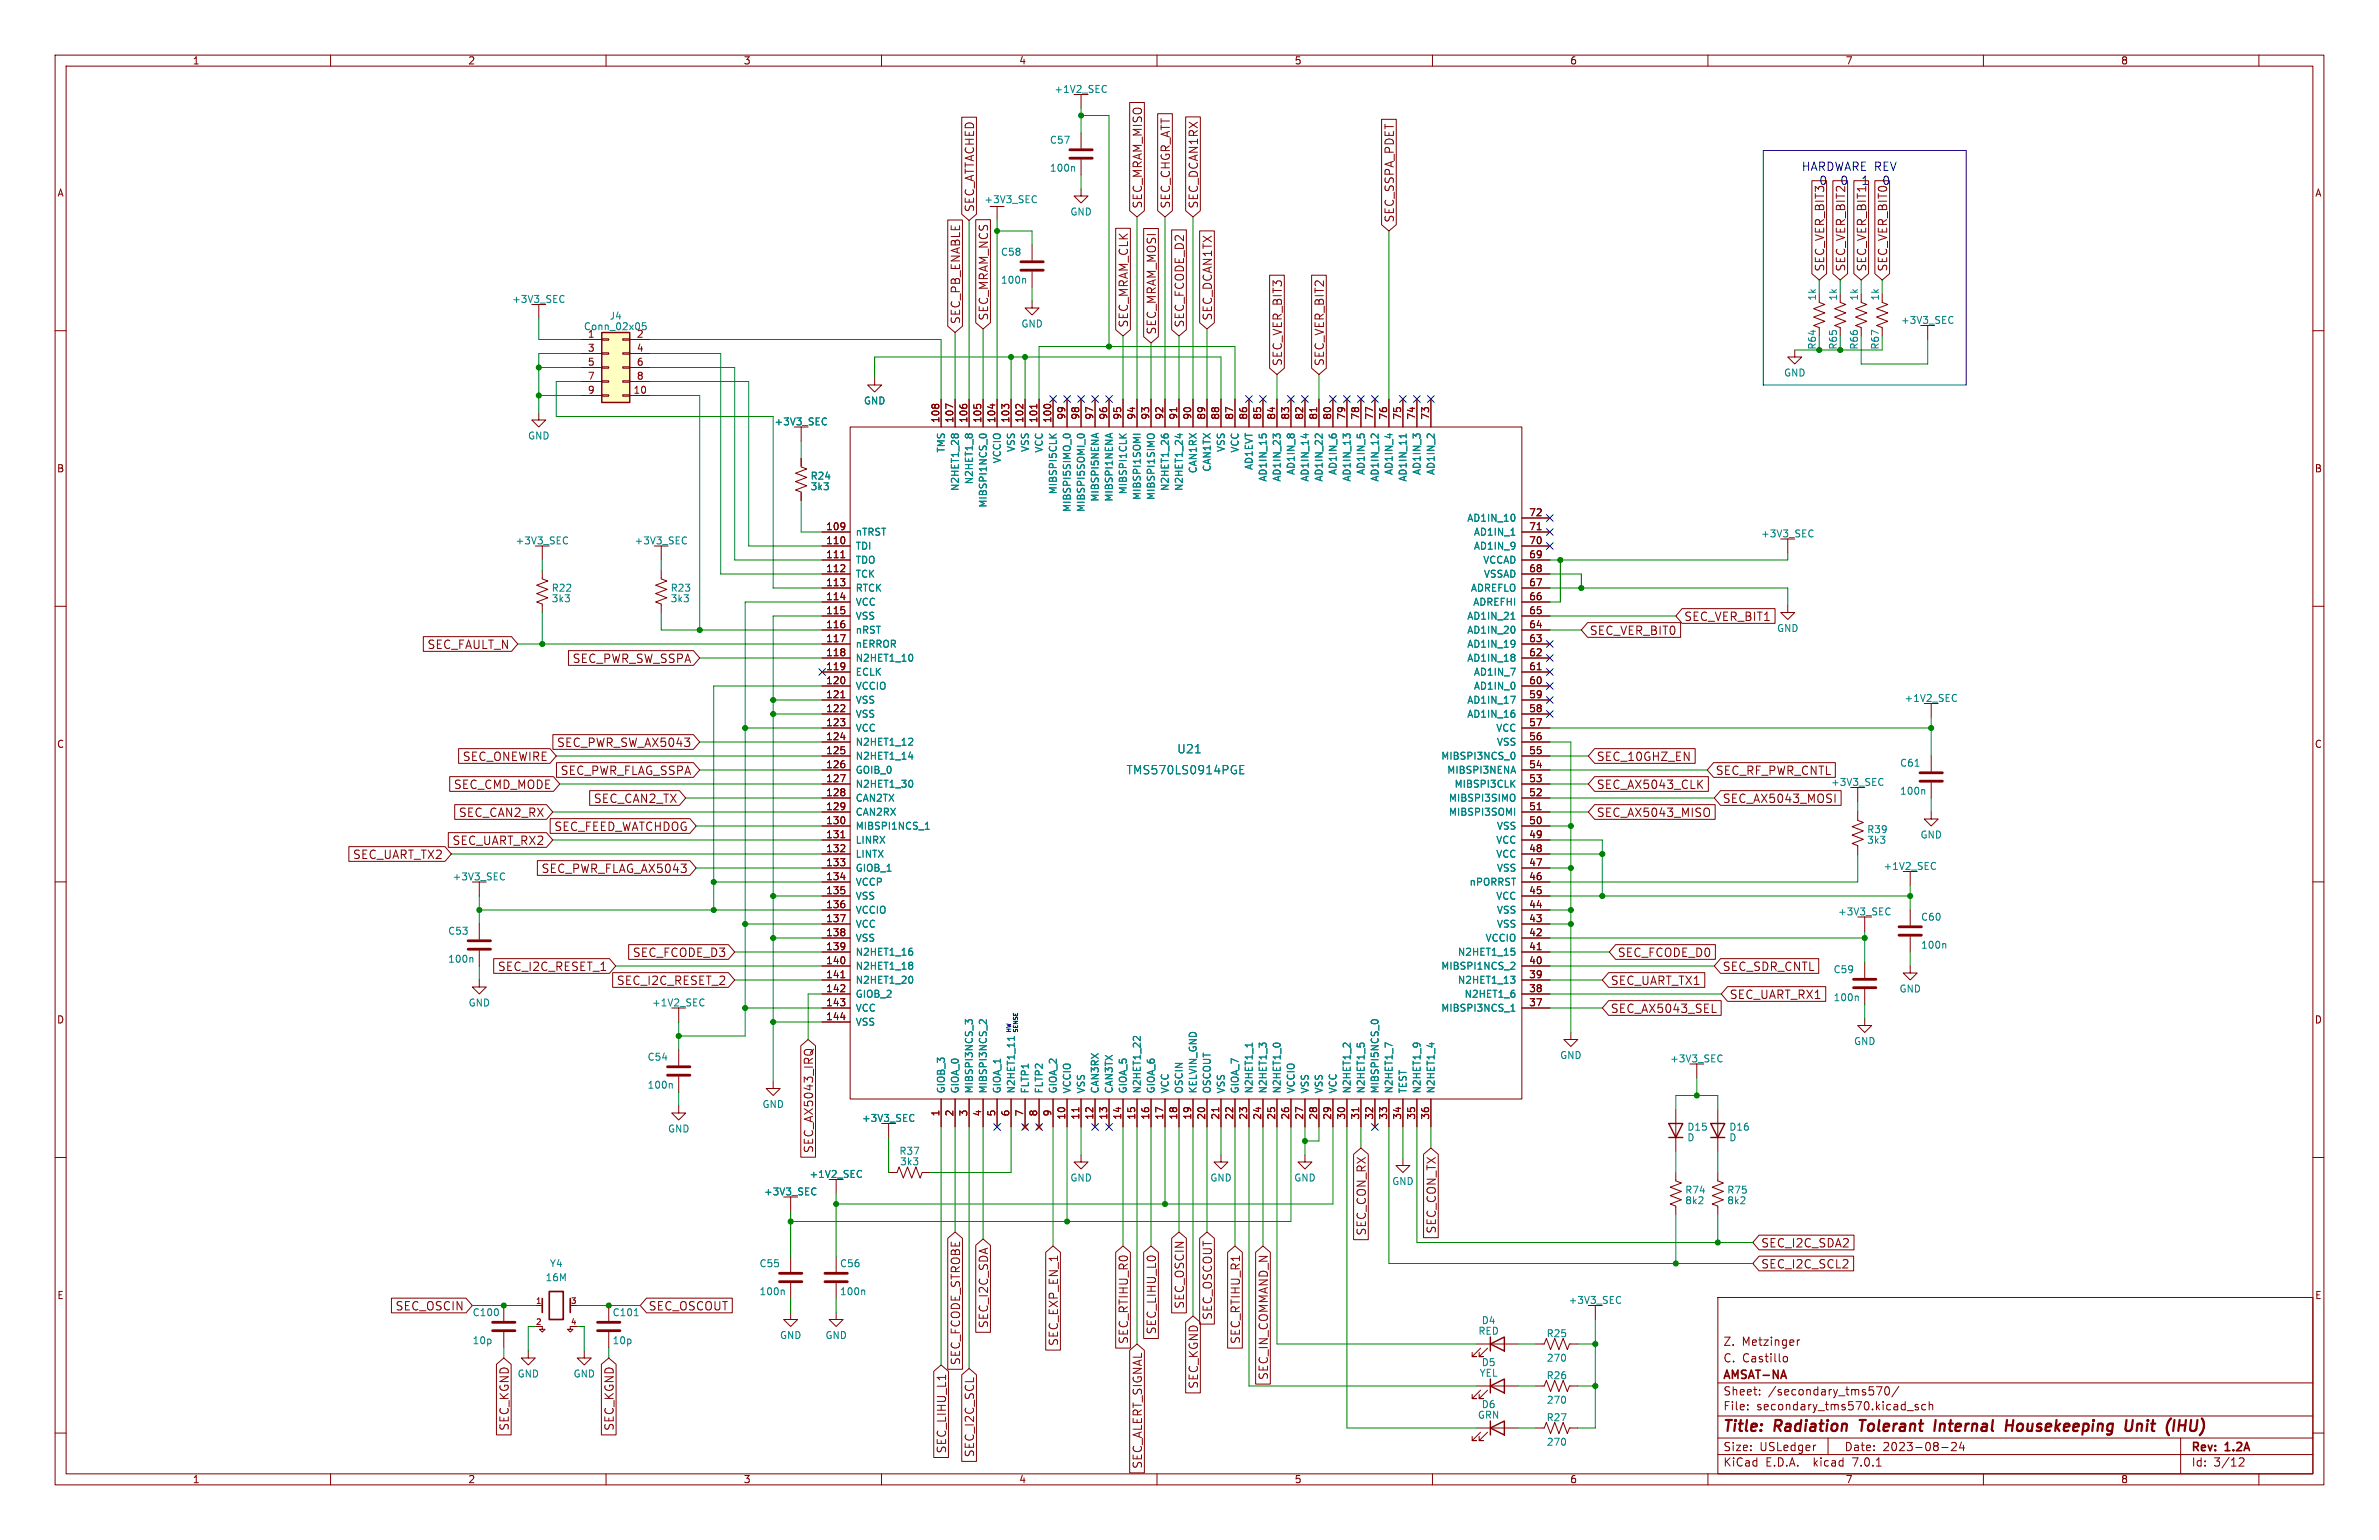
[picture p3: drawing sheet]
<svg xmlns="http://www.w3.org/2000/svg" width="432mm" height="279mm" viewBox="0 0 432 279" stroke-linecap="round" stroke-linejoin="round" font-family="sans-serif">
<defs><g id="words">
<g font-size="2.8" fill="#840000">
<text x="312.8" y="260.2">Title:</text>
<text x="322.2" y="260.2">Radiation</text>
<text x="338.3" y="260.2">Tolerant</text>
<text x="352.4" y="260.2">Internal</text>
<text x="366" y="260.2">Housekeeping</text>
<text x="388.3" y="260.2">Unit</text>
<text x="396.3" y="260.2">(IHU)</text>
</g>
<g font-size="2.1" fill="#0000c2">
<text x="327" y="31.1">HARDWARE REV</text>
<text x="330.2" y="33.7">0</text>
<text x="334" y="33.7">0</text>
<text x="337.8" y="33.7">1</text>
<text x="341.6" y="33.7">0</text>
</g>
<g font-size="2.1" fill="#840000">
<text x="177" y="38.5" transform="rotate(-90 177 38.5)">SEC_ATTACHED</text>
<text x="207.4" y="37.8" transform="rotate(-90 207.4 37.8)">SEC_MRAM_MISO</text>
<text x="212.5" y="37.8" transform="rotate(-90 212.5 37.8)">SEC_CHGR_ATT</text>
<text x="217.6" y="37.8" transform="rotate(-90 217.6 37.8)">SEC_DCAN1RX</text>
<text x="253.2" y="40.4" transform="rotate(-90 253.2 40.4)">SEC_SSPA_PDET</text>
<text x="331.3" y="49.3" transform="rotate(-90 331.3 49.3)">SEC_VER_BIT3</text>
<text x="335.1" y="49.3" transform="rotate(-90 335.1 49.3)">SEC_VER_BIT2</text>
<text x="338.9" y="49.3" transform="rotate(-90 338.9 49.3)">SEC_VER_BIT1</text>
<text x="342.7" y="49.3" transform="rotate(-90 342.7 49.3)">SEC_VER_BIT0</text>
<text x="174.4" y="58.8" transform="rotate(-90 174.4 58.8)">SEC_PB_ENABLE</text>
<text x="179.5" y="58.2" transform="rotate(-90 179.5 58.2)">SEC_MRAM_NCS</text>
<text x="204.9" y="59.4" transform="rotate(-90 204.9 59.4)">SEC_MRAM_CLK</text>
<text x="215.1" y="59.4" transform="rotate(-90 215.1 59.4)">SEC_FCODE_D2</text>
<text x="220.1" y="58.2" transform="rotate(-90 220.1 58.2)">SEC_DCAN1TX</text>
<text x="210" y="60.7" transform="rotate(-90 210 60.7)">SEC_MRAM_MOSI</text>
<text x="232.8" y="66.4" transform="rotate(-90 232.8 66.4)">SEC_VER_BIT3</text>
<text x="240.5" y="66.4" transform="rotate(-90 240.5 66.4)">SEC_VER_BIT2</text>
<text x="305.7" y="112.8">SEC_VER_BIT1</text>
<text x="77.5" y="117.9">SEC_FAULT_N</text>
<text x="288.5" y="115.4">SEC_VER_BIT0</text>
<text x="103.8" y="120.4">SEC_PWR_SW_SSPA</text>
<text x="101" y="135.7">SEC_PWR_SW_AX5043</text>
<text x="82.3" y="143.3">SEC_CMD_MODE</text>
<text x="83.9" y="138.2">SEC_ONEWIRE</text>
<text x="101.7" y="140.8">SEC_PWR_FLAG_SSPA</text>
<text x="289.8" y="143.3">SEC_AX5043_CLK</text>
<text x="289.8" y="138.2">SEC_10GHZ_EN</text>
<text x="311.4" y="140.8">SEC_RF_PWR_CNTL</text>
<text x="83.2" y="148.4">SEC_CAN2_RX</text>
<text x="107.7" y="145.8">SEC_CAN2_TX</text>
<text x="289.8" y="148.4">SEC_AX5043_MISO</text>
<text x="312.7" y="145.8">SEC_AX5043_MOSI</text>
<text x="82" y="153.5">SEC_UART_RX2</text>
<text x="100.5" y="150.9">SEC_FEED_WATCHDOG</text>
<text x="64" y="156">SEC_UART_TX2</text>
<text x="98.2" y="158.5">SEC_PWR_FLAG_AX5043</text>
<text x="114.8" y="173.8">SEC_FCODE_D3</text>
<text x="293.6" y="173.8">SEC_FCODE_D0</text>
<text x="90.3" y="176.3">SEC_I2C_RESET_1</text>
<text x="111.9" y="178.9">SEC_I2C_RESET_2</text>
<text x="292.4" y="178.9">SEC_UART_TX1</text>
<text x="312.7" y="176.3">SEC_SDR_CNTL</text>
<text x="292.4" y="183.9">SEC_AX5043_SEL</text>
<text x="313.9" y="181.4">SEC_UART_RX1</text>
<text x="147.7" y="209.3" transform="rotate(-90 147.7 209.3)">SEC_AX5043_IRQ</text>
<text x="248.1" y="224.2" transform="rotate(-90 248.1 224.2)">SEC_CON_RX</text>
<text x="260.8" y="223.9" transform="rotate(-90 260.8 223.9)">SEC_CON_TX</text>
<text x="319.7" y="226.5">SEC_I2C_SDA2</text>
<text x="319.7" y="230.3">SEC_I2C_SCL2</text>
<text x="71.7" y="237.9">SEC_OSCIN</text>
<text x="117.7" y="237.9">SEC_OSCOUT</text>
<text x="215.1" y="237.5" transform="rotate(-90 215.1 237.5)">SEC_OSCIN</text>
<text x="220.1" y="239.6" transform="rotate(-90 220.1 239.6)">SEC_OSCOUT</text>
<text x="179.5" y="241" transform="rotate(-90 179.5 241)">SEC_I2C_SDA</text>
<text x="192.2" y="244.3" transform="rotate(-90 192.2 244.3)">SEC_EXP_EN_1</text>
<text x="204.9" y="243.9" transform="rotate(-90 204.9 243.9)">SEC_RTIHU_R0</text>
<text x="210" y="242.2" transform="rotate(-90 210 242.2)">SEC_LIHU_L0</text>
<text x="225.2" y="243.9" transform="rotate(-90 225.2 243.9)">SEC_RTIHU_R1</text>
<text x="312.8" y="244.3">Z.</text>
<text x="316.2" y="244.3">Metzinger</text>
<text x="174.4" y="247.8" transform="rotate(-90 174.4 247.8)">SEC_FCODE_STROBE</text>
<text x="230.3" y="250.4" transform="rotate(-90 230.3 250.4)">SEC_IN_COMMAND_N</text>
<text x="312.8" y="250.5">AMSAT-NA</text>
<text x="312.8" y="247.3">C. Castillo</text>
<text x="217.6" y="252" transform="rotate(-90 217.6 252)">SEC_KGND</text>
<text x="312.8" y="256">File:</text>
<text x="312.8" y="253.3">Sheet:</text>
<text x="318.8" y="256">secondary_tms570.kicad_sch</text>
<text x="321" y="253.3">/secondary_tms570/</text>
<text x="92.5" y="259.7" transform="rotate(-90 92.5 259.7)">SEC_KGND</text>
<text x="111.6" y="259.7" transform="rotate(-90 111.6 259.7)">SEC_KGND</text>
<text x="171.9" y="263.8" transform="rotate(-90 171.9 263.8)">SEC_LIHU_L1</text>
<text x="312.8" y="263.4">Size:</text>
<text x="319.4" y="263.4">USLedger</text>
<text x="334.8" y="263.4">Date:</text>
<text x="341.7" y="263.4">2023-08-24</text>
<text x="397.8" y="263.6">Rev:</text>
<text x="404" y="263.6">1.2A</text>
<text x="177" y="264.5" transform="rotate(-90 177 264.5)">SEC_I2C_SCL</text>
<text x="207.4" y="266.6" transform="rotate(-90 207.4 266.6)">SEC_ALERT_SIGNAL</text>
<text x="312.8" y="266.2">KiCad</text>
<text x="320.5" y="266.2">E.D.A.</text>
<text x="329.2" y="266.2">kicad</text>
<text x="336.3" y="266.2">7.0.1</text>
<text x="397.8" y="266.2">Id:</text>
<text x="401.8" y="266.2">3/12</text>
</g>
<g font-size="2.1" fill="#008484">
<text x="213.6" y="136.8">U21</text>
<text x="204.4" y="140.7">TMS570LS0914PGE</text>
</g>
<g font-size="1.8" fill="#840000">
<text x="35" y="11.8">1</text>
<text x="85" y="11.8">2</text>
<text x="135" y="11.8">3</text>
<text x="185" y="11.8">4</text>
<text x="235" y="11.8">5</text>
<text x="285" y="11.8">6</text>
<text x="335" y="11.8">7</text>
<text x="385" y="11.8">8</text>
<text x="10.4" y="35.8">A</text>
<text x="420.2" y="35.8">A</text>
<text x="106.6" y="63.9">3</text>
<text x="115.5" y="63.9">4</text>
<text x="106.6" y="66.4">5</text>
<text x="106.6" y="69">7</text>
<text x="106.6" y="71.5">9</text>
<text x="114.9" y="71.5">10</text>
<text x="115.5" y="66.4">6</text>
<text x="115.5" y="69">8</text>
<text x="170.6" y="76.8" transform="rotate(-90 170.6 76.8)">108</text>
<text x="173.1" y="76.8" transform="rotate(-90 173.1 76.8)">107</text>
<text x="175.6" y="76.8" transform="rotate(-90 175.6 76.8)">106</text>
<text x="178.2" y="76.8" transform="rotate(-90 178.2 76.8)">105</text>
<text x="180.7" y="76.8" transform="rotate(-90 180.7 76.8)">104</text>
<text x="183.3" y="76.8" transform="rotate(-90 183.3 76.8)">103</text>
<text x="185.8" y="76.8" transform="rotate(-90 185.8 76.8)">102</text>
<text x="188.3" y="76.8" transform="rotate(-90 188.3 76.8)">101</text>
<text x="190.9" y="76.8" transform="rotate(-90 190.9 76.8)">100</text>
<text x="193.4" y="76.2" transform="rotate(-90 193.4 76.2)">99</text>
<text x="196" y="76.2" transform="rotate(-90 196 76.2)">98</text>
<text x="198.5" y="76.2" transform="rotate(-90 198.5 76.2)">97</text>
<text x="201" y="76.2" transform="rotate(-90 201 76.2)">96</text>
<text x="203.6" y="76.2" transform="rotate(-90 203.6 76.2)">95</text>
<text x="206.1" y="76.2" transform="rotate(-90 206.1 76.2)">94</text>
<text x="208.7" y="76.2" transform="rotate(-90 208.7 76.2)">93</text>
<text x="211.2" y="76.2" transform="rotate(-90 211.2 76.2)">92</text>
<text x="213.7" y="76.2" transform="rotate(-90 213.7 76.2)">91</text>
<text x="216.3" y="76.2" transform="rotate(-90 216.3 76.2)">90</text>
<text x="218.8" y="76.2" transform="rotate(-90 218.8 76.2)">89</text>
<text x="221.4" y="76.2" transform="rotate(-90 221.4 76.2)">88</text>
<text x="223.9" y="76.2" transform="rotate(-90 223.9 76.2)">87</text>
<text x="226.4" y="76.2" transform="rotate(-90 226.4 76.2)">86</text>
<text x="229" y="76.2" transform="rotate(-90 229 76.2)">85</text>
<text x="231.5" y="76.2" transform="rotate(-90 231.5 76.2)">84</text>
<text x="234.1" y="76.2" transform="rotate(-90 234.1 76.2)">83</text>
<text x="236.6" y="76.2" transform="rotate(-90 236.6 76.2)">82</text>
<text x="239.1" y="76.2" transform="rotate(-90 239.1 76.2)">81</text>
<text x="241.7" y="76.2" transform="rotate(-90 241.7 76.2)">80</text>
<text x="244.2" y="76.2" transform="rotate(-90 244.2 76.2)">79</text>
<text x="246.8" y="76.2" transform="rotate(-90 246.8 76.2)">78</text>
<text x="249.3" y="76.2" transform="rotate(-90 249.3 76.2)">77</text>
<text x="251.8" y="76.2" transform="rotate(-90 251.8 76.2)">76</text>
<text x="254.4" y="76.2" transform="rotate(-90 254.4 76.2)">75</text>
<text x="256.9" y="76.2" transform="rotate(-90 256.9 76.2)">74</text>
<text x="259.5" y="76.2" transform="rotate(-90 259.5 76.2)">73</text>
<text x="10.3" y="85.8">B</text>
<text x="420.1" y="85.8">B</text>
<text x="277.5" y="93.7">72</text>
<text x="149.9" y="96.3">109</text>
<text x="149.9" y="98.8">110</text>
<text x="149.9" y="101.3">111</text>
<text x="277.5" y="101.3">69</text>
<text x="277.5" y="98.8">70</text>
<text x="277.5" y="96.3">71</text>
<text x="149.9" y="103.9">112</text>
<text x="149.9" y="106.4">113</text>
<text x="277.5" y="106.4">67</text>
<text x="277.5" y="103.9">68</text>
<text x="149.9" y="109">114</text>
<text x="149.9" y="111.5">115</text>
<text x="277.5" y="111.5">65</text>
<text x="277.5" y="109">66</text>
<text x="149.9" y="114">116</text>
<text x="149.9" y="116.6">117</text>
<text x="149.9" y="119.1">118</text>
<text x="277.5" y="119.1">62</text>
<text x="277.5" y="116.6">63</text>
<text x="277.5" y="114">64</text>
<text x="149.9" y="121.7">119</text>
<text x="149.9" y="124.2">120</text>
<text x="277.5" y="124.2">60</text>
<text x="277.5" y="121.7">61</text>
<text x="149.9" y="126.7">121</text>
<text x="149.9" y="129.3">122</text>
<text x="149.9" y="131.8">123</text>
<text x="277.5" y="131.8">57</text>
<text x="277.5" y="129.3">58</text>
<text x="277.5" y="126.7">59</text>
<text x="10.3" y="135.8">C</text>
<text x="149.9" y="134.4">124</text>
<text x="149.9" y="136.9">125</text>
<text x="277.5" y="136.9">55</text>
<text x="277.5" y="134.4">56</text>
<text x="420.1" y="135.8">C</text>
<text x="149.9" y="139.4">126</text>
<text x="149.9" y="142">127</text>
<text x="277.5" y="142">53</text>
<text x="277.5" y="139.4">54</text>
<text x="149.9" y="144.5">128</text>
<text x="149.9" y="147.1">129</text>
<text x="149.9" y="149.6">130</text>
<text x="277.5" y="149.6">50</text>
<text x="277.5" y="147.1">51</text>
<text x="277.5" y="144.5">52</text>
<text x="149.9" y="152.1">131</text>
<text x="149.9" y="154.7">132</text>
<text x="277.5" y="154.7">48</text>
<text x="277.5" y="152.1">49</text>
<text x="149.9" y="157.2">133</text>
<text x="149.9" y="159.8">134</text>
<text x="277.5" y="159.8">46</text>
<text x="277.5" y="157.2">47</text>
<text x="149.9" y="162.3">135</text>
<text x="149.9" y="164.8">136</text>
<text x="149.9" y="167.4">137</text>
<text x="277.5" y="167.4">43</text>
<text x="277.5" y="164.8">44</text>
<text x="277.5" y="162.3">45</text>
<text x="149.9" y="169.9">138</text>
<text x="149.9" y="172.5">139</text>
<text x="277.5" y="172.5">41</text>
<text x="277.5" y="169.9">42</text>
<text x="149.9" y="175">140</text>
<text x="149.9" y="177.5">141</text>
<text x="277.5" y="177.5">39</text>
<text x="277.5" y="175">40</text>
<text x="10.3" y="185.8">D</text>
<text x="149.9" y="180.1">142</text>
<text x="149.9" y="182.6">143</text>
<text x="149.9" y="185.2">144</text>
<text x="277.5" y="182.6">37</text>
<text x="277.5" y="180.1">38</text>
<text x="420.1" y="185.8">D</text>
<text x="170.6" y="202.6" transform="rotate(-90 170.6 202.6)">1</text>
<text x="173.1" y="202.6" transform="rotate(-90 173.1 202.6)">2</text>
<text x="175.6" y="202.6" transform="rotate(-90 175.6 202.6)">3</text>
<text x="178.2" y="202.6" transform="rotate(-90 178.2 202.6)">4</text>
<text x="180.7" y="202.6" transform="rotate(-90 180.7 202.6)">5</text>
<text x="183.3" y="202.6" transform="rotate(-90 183.3 202.6)">6</text>
<text x="185.8" y="202.6" transform="rotate(-90 185.8 202.6)">7</text>
<text x="188.3" y="202.6" transform="rotate(-90 188.3 202.6)">8</text>
<text x="190.9" y="202.6" transform="rotate(-90 190.9 202.6)">9</text>
<text x="193.4" y="203.2" transform="rotate(-90 193.4 203.2)">10</text>
<text x="196" y="203.2" transform="rotate(-90 196 203.2)">11</text>
<text x="198.5" y="203.2" transform="rotate(-90 198.5 203.2)">12</text>
<text x="201" y="203.2" transform="rotate(-90 201 203.2)">13</text>
<text x="203.6" y="203.2" transform="rotate(-90 203.6 203.2)">14</text>
<text x="206.1" y="203.2" transform="rotate(-90 206.1 203.2)">15</text>
<text x="208.7" y="203.2" transform="rotate(-90 208.7 203.2)">16</text>
<text x="211.2" y="203.2" transform="rotate(-90 211.2 203.2)">17</text>
<text x="213.7" y="203.2" transform="rotate(-90 213.7 203.2)">18</text>
<text x="216.3" y="203.2" transform="rotate(-90 216.3 203.2)">19</text>
<text x="218.8" y="203.2" transform="rotate(-90 218.8 203.2)">20</text>
<text x="221.4" y="203.2" transform="rotate(-90 221.4 203.2)">21</text>
<text x="223.9" y="203.2" transform="rotate(-90 223.9 203.2)">22</text>
<text x="226.4" y="203.2" transform="rotate(-90 226.4 203.2)">23</text>
<text x="229" y="203.2" transform="rotate(-90 229 203.2)">24</text>
<text x="231.5" y="203.2" transform="rotate(-90 231.5 203.2)">25</text>
<text x="234.1" y="203.2" transform="rotate(-90 234.1 203.2)">26</text>
<text x="236.6" y="203.2" transform="rotate(-90 236.6 203.2)">27</text>
<text x="239.1" y="203.2" transform="rotate(-90 239.1 203.2)">28</text>
<text x="241.7" y="203.2" transform="rotate(-90 241.7 203.2)">29</text>
<text x="244.2" y="203.2" transform="rotate(-90 244.2 203.2)">30</text>
<text x="246.8" y="203.2" transform="rotate(-90 246.8 203.2)">31</text>
<text x="249.3" y="203.2" transform="rotate(-90 249.3 203.2)">32</text>
<text x="251.8" y="203.2" transform="rotate(-90 251.8 203.2)">33</text>
<text x="254.4" y="203.2" transform="rotate(-90 254.4 203.2)">34</text>
<text x="256.9" y="203.2" transform="rotate(-90 256.9 203.2)">35</text>
<text x="259.5" y="203.2" transform="rotate(-90 259.5 203.2)">36</text>
<text x="10.4" y="235.8">E</text>
<text x="420.2" y="235.8">E</text>
<text x="35" y="269.2">1</text>
<text x="85" y="269.2">2</text>
<text x="135" y="269.2">3</text>
<text x="185" y="269.2">4</text>
<text x="235" y="269.2">5</text>
<text x="285" y="269.2">6</text>
<text x="335" y="269.2">7</text>
<text x="385" y="269.2">8</text>
</g>
<g font-size="1.8" fill="#008484">
<text x="191.3" y="17">+1V2_SEC</text>
<text x="190.5" y="26.2">C57</text>
<text x="190.5" y="31.3">100n</text>
<text x="178.6" y="37">+3V3_SEC</text>
<text x="194.2" y="39.3">GND</text>
<text x="181.6" y="46.5">C58</text>
<text x="181.6" y="51.6">100n</text>
<text x="92.9" y="55.1">+3V3_SEC</text>
<text x="110.6" y="58.1">J4</text>
<text x="185.3" y="59.6">GND</text>
<text x="329.8" y="54.6" transform="rotate(-90 329.8 54.6)">1k</text>
<text x="333.6" y="54.6" transform="rotate(-90 333.6 54.6)">1k</text>
<text x="337.4" y="54.6" transform="rotate(-90 337.4 54.6)">1k</text>
<text x="341.2" y="54.6" transform="rotate(-90 341.2 54.6)">1k</text>
<text x="345" y="58.9">+3V3_SEC</text>
<text x="105.9" y="60.1">Conn_02x05</text>
<text x="106.6" y="61.3">1</text>
<text x="115.5" y="61.3">2</text>
<text x="337.4" y="63.5" transform="rotate(-90 337.4 63.5)">R66</text>
<text x="323.8" y="68.5">GND</text>
<text x="140.5" y="77.3">+3V3_SEC</text>
<text x="156.8" y="73.5">GND</text>
<text x="95.8" y="79.9">GND</text>
<text x="171.6" y="82.2" transform="rotate(-90 171.6 82.2)">TMS</text>
<text x="184.3" y="82.1" transform="rotate(-90 184.3 82.1)">VSS</text>
<text x="186.9" y="82.1" transform="rotate(-90 186.9 82.1)">VSS</text>
<text x="189.4" y="82.2" transform="rotate(-90 189.4 82.2)">VCC</text>
<text x="222.4" y="82.1" transform="rotate(-90 222.4 82.1)">VSS</text>
<text x="225" y="82.2" transform="rotate(-90 225 82.2)">VCC</text>
<text x="147.1" y="87.2">R24</text>
<text x="147.1" y="89.1">3k3</text>
<text x="174.2" y="89.2" transform="rotate(-90 174.2 89.2)">N2HET1_28</text>
<text x="176.7" y="88" transform="rotate(-90 176.7 88)">N2HET1_8</text>
<text x="181.8" y="84.2" transform="rotate(-90 181.8 84.2)">VCCIO</text>
<text x="192" y="89.8" transform="rotate(-90 192 89.8)">MIBSPI5CLK</text>
<text x="204.7" y="89.8" transform="rotate(-90 204.7 89.8)">MIBSPI1CLK</text>
<text x="212.3" y="89.2" transform="rotate(-90 212.3 89.2)">N2HET1_26</text>
<text x="214.8" y="89.2" transform="rotate(-90 214.8 89.2)">N2HET1_24</text>
<text x="217.4" y="86" transform="rotate(-90 217.4 86)">CAN1RX</text>
<text x="219.9" y="85.7" transform="rotate(-90 219.9 85.7)">CAN1TX</text>
<text x="227.5" y="85.4" transform="rotate(-90 227.5 85.4)">AD1EVT</text>
<text x="230.1" y="87.5" transform="rotate(-90 230.1 87.5)">AD1IN_15</text>
<text x="232.6" y="87.5" transform="rotate(-90 232.6 87.5)">AD1IN_23</text>
<text x="235.1" y="86.3" transform="rotate(-90 235.1 86.3)">AD1IN_8</text>
<text x="237.7" y="87.5" transform="rotate(-90 237.7 87.5)">AD1IN_14</text>
<text x="240.2" y="87.5" transform="rotate(-90 240.2 87.5)">AD1IN_22</text>
<text x="242.8" y="86.3" transform="rotate(-90 242.8 86.3)">AD1IN_6</text>
<text x="245.3" y="87.5" transform="rotate(-90 245.3 87.5)">AD1IN_13</text>
<text x="247.8" y="86.3" transform="rotate(-90 247.8 86.3)">AD1IN_5</text>
<text x="250.4" y="87.5" transform="rotate(-90 250.4 87.5)">AD1IN_12</text>
<text x="252.9" y="86.3" transform="rotate(-90 252.9 86.3)">AD1IN_4</text>
<text x="255.5" y="87.5" transform="rotate(-90 255.5 87.5)">AD1IN_11</text>
<text x="258" y="86.3" transform="rotate(-90 258 86.3)">AD1IN_3</text>
<text x="260.5" y="86.3" transform="rotate(-90 260.5 86.3)">AD1IN_2</text>
<text x="179.3" y="92.2" transform="rotate(-90 179.3 92.2)">MIBSPI1NCS_0</text>
<text x="194.5" y="93" transform="rotate(-90 194.5 93)">MIBSPI5SIMO_0</text>
<text x="197" y="93" transform="rotate(-90 197 93)">MIBSPI5SOMI_0</text>
<text x="199.6" y="91.1" transform="rotate(-90 199.6 91.1)">MIBSPI5NENA</text>
<text x="202.1" y="91.1" transform="rotate(-90 202.1 91.1)">MIBSPI1NENA</text>
<text x="207.2" y="90.8" transform="rotate(-90 207.2 90.8)">MIBSPI1SOMI</text>
<text x="209.7" y="90.8" transform="rotate(-90 209.7 90.8)">MIBSPI1SIMO</text>
<text x="266.2" y="94.8">AD1IN_10</text>
<text x="93.5" y="98.9">+3V3_SEC</text>
<text x="115.1" y="98.9">+3V3_SEC</text>
<text x="155.3" y="97.3">nTRST</text>
<text x="155.3" y="99.9">TDI</text>
<text x="267.4" y="99.9">AD1IN_9</text>
<text x="267.4" y="97.3">AD1IN_1</text>
<text x="319.6" y="97.7">+3V3_SEC</text>
<text x="100.1" y="107.5">R22</text>
<text x="121.7" y="107.5">R23</text>
<text x="155.3" y="102.4">TDO</text>
<text x="155.3" y="105">TCK</text>
<text x="155.3" y="107.5">RTCK</text>
<text x="266.9" y="107.5">ADREFLO</text>
<text x="269.1" y="102.4">VCCAD</text>
<text x="269.2" y="105">VSSAD</text>
<text x="100.1" y="109.4">3k3</text>
<text x="121.7" y="109.4">3k3</text>
<text x="155.3" y="110">VCC</text>
<text x="155.3" y="112.6">VSS</text>
<text x="266.2" y="112.6">AD1IN_21</text>
<text x="267.3" y="110">ADREFHI</text>
<text x="155.3" y="115.1">nRST</text>
<text x="155.3" y="117.7">nERROR</text>
<text x="266.2" y="117.7">AD1IN_19</text>
<text x="266.2" y="115.1">AD1IN_20</text>
<text x="322.5" y="114.8">GND</text>
<text x="155.3" y="120.2">N2HET1_10</text>
<text x="155.3" y="122.7">ECLK</text>
<text x="155.3" y="125.3">VCCIO</text>
<text x="266.2" y="120.2">AD1IN_18</text>
<text x="267.4" y="125.3">AD1IN_0</text>
<text x="267.4" y="122.7">AD1IN_7</text>
<text x="155.3" y="127.8">VSS</text>
<text x="155.3" y="130.4">VSS</text>
<text x="266.2" y="130.4">AD1IN_16</text>
<text x="266.2" y="127.8">AD1IN_17</text>
<text x="345.6" y="127.5">+1V2_SEC</text>
<text x="155.3" y="132.9">VCC</text>
<text x="155.3" y="135.4">N2HET1_12</text>
<text x="155.3" y="138">N2HET1_14</text>
<text x="261.5" y="138">MIBSPI3NCS_0</text>
<text x="271.5" y="132.9">VCC</text>
<text x="271.6" y="135.4">VSS</text>
<text x="155.3" y="140.5">GOIB_0</text>
<text x="155.3" y="143.1">N2HET1_30</text>
<text x="262.6" y="140.5">MIBSPI3NENA</text>
<text x="263.9" y="143.1">MIBSPI3CLK</text>
<text x="332.3" y="142.7">+3V3_SEC</text>
<text x="344.8" y="139.3">C61</text>
<text x="155.3" y="145.6">CAN2TX</text>
<text x="155.3" y="148.1">CAN2RX</text>
<text x="262.9" y="148.1">MIBSPI3SOMI</text>
<text x="262.9" y="145.6">MIBSPI3SIMO</text>
<text x="344.8" y="144.3">100n</text>
<text x="155.3" y="150.7">MIBSPI1NCS_1</text>
<text x="155.3" y="153.2">LINRX</text>
<text x="155.3" y="155.8">LINTX</text>
<text x="271.5" y="155.8">VCC</text>
<text x="271.5" y="153.2">VCC</text>
<text x="271.6" y="150.7">VSS</text>
<text x="338.8" y="151.3">R39</text>
<text x="338.8" y="153.2">3k3</text>
<text x="348.5" y="152.3">GND</text>
<text x="82.1" y="159.9">+3V3_SEC</text>
<text x="155.3" y="158.3">GIOB_1</text>
<text x="155.3" y="160.8">VCCP</text>
<text x="266.6" y="160.8">nPORRST</text>
<text x="271.6" y="158.3">VSS</text>
<text x="341.8" y="158">+1V2_SEC</text>
<text x="155.3" y="163.4">VSS</text>
<text x="155.3" y="165.9">VCCIO</text>
<text x="271.5" y="163.4">VCC</text>
<text x="271.6" y="165.9">VSS</text>
<text x="333.6" y="166.2">+3V3_SEC</text>
<text x="348.6" y="167.2">C60</text>
<text x="81.3" y="169.7">C53</text>
<text x="155.3" y="168.5">VCC</text>
<text x="155.3" y="171">VSS</text>
<text x="155.3" y="173.5">N2HET1_16</text>
<text x="264.5" y="173.5">N2HET1_15</text>
<text x="269.5" y="171">VCCIO</text>
<text x="271.6" y="168.5">VSS</text>
<text x="348.6" y="172.3">100n</text>
<text x="81.3" y="174.8">100n</text>
<text x="155.3" y="176.1">N2HET1_18</text>
<text x="155.3" y="178.6">N2HET1_20</text>
<text x="261.5" y="176.1">MIBSPI1NCS_2</text>
<text x="264.5" y="178.6">N2HET1_13</text>
<text x="332.7" y="176.7">C59</text>
<text x="85" y="182.8">GND</text>
<text x="118.3" y="182.7">+1V2_SEC</text>
<text x="155.3" y="181.2">GIOB_2</text>
<text x="155.3" y="183.7">VCC</text>
<text x="261.5" y="183.7">MIBSPI3NCS_1</text>
<text x="265.7" y="181.2">N2HET1_6</text>
<text x="332.7" y="181.8">100n</text>
<text x="344.7" y="180.2">GND</text>
<text x="155.3" y="186.2">VSS</text>
<text x="336.5" y="189.7">GND</text>
<text x="117.5" y="192.6">C54</text>
<text x="117.5" y="197.7">100n</text>
<text x="283.1" y="192.3">GND</text>
<text x="303.1" y="192.9">+3V3_SEC</text>
<text x="138.3" y="201.2">GND</text>
<text x="156.4" y="203.7">+3V3_SEC</text>
<text x="171.6" y="198.4" transform="rotate(-90 171.6 198.4)">GIOB_3</text>
<text x="174.2" y="198.4" transform="rotate(-90 174.2 198.4)">GIOA_0</text>
<text x="176.7" y="198.4" transform="rotate(-90 176.7 198.4)">MIBSPI3NCS_3</text>
<text x="179.3" y="198.4" transform="rotate(-90 179.3 198.4)">MIBSPI3NCS_2</text>
<text x="181.8" y="198.4" transform="rotate(-90 181.8 198.4)">GIOA_1</text>
<text x="184.3" y="198.4" transform="rotate(-90 184.3 198.4)">N2HET1_11</text>
<text x="186.9" y="198.4" transform="rotate(-90 186.9 198.4)">FLTP1</text>
<text x="189.4" y="198.4" transform="rotate(-90 189.4 198.4)">FLTP2</text>
<text x="192" y="198.4" transform="rotate(-90 192 198.4)">GIOA_2</text>
<text x="194.5" y="198.4" transform="rotate(-90 194.5 198.4)">VCCIO</text>
<text x="197" y="198.4" transform="rotate(-90 197 198.4)">VSS</text>
<text x="199.6" y="198.4" transform="rotate(-90 199.6 198.4)">CAN3RX</text>
<text x="202.1" y="198.4" transform="rotate(-90 202.1 198.4)">CAN3TX</text>
<text x="204.7" y="198.4" transform="rotate(-90 204.7 198.4)">GIOA_5</text>
<text x="207.2" y="198.4" transform="rotate(-90 207.2 198.4)">N2HET1_22</text>
<text x="209.7" y="198.4" transform="rotate(-90 209.7 198.4)">GIOA_6</text>
<text x="212.3" y="198.4" transform="rotate(-90 212.3 198.4)">VCC</text>
<text x="214.8" y="198.4" transform="rotate(-90 214.8 198.4)">OSCIN</text>
<text x="217.4" y="198.4" transform="rotate(-90 217.4 198.4)">KELVIN_GND</text>
<text x="219.9" y="198.4" transform="rotate(-90 219.9 198.4)">OSCOUT</text>
<text x="222.4" y="198.4" transform="rotate(-90 222.4 198.4)">VSS</text>
<text x="225" y="198.4" transform="rotate(-90 225 198.4)">GIOA_7</text>
<text x="227.5" y="198.4" transform="rotate(-90 227.5 198.4)">N2HET1_1</text>
<text x="230.1" y="198.4" transform="rotate(-90 230.1 198.4)">N2HET1_3</text>
<text x="232.6" y="198.4" transform="rotate(-90 232.6 198.4)">N2HET1_0</text>
<text x="235.1" y="198.4" transform="rotate(-90 235.1 198.4)">VCCIO</text>
<text x="237.7" y="198.4" transform="rotate(-90 237.7 198.4)">VSS</text>
<text x="240.2" y="198.4" transform="rotate(-90 240.2 198.4)">VSS</text>
<text x="242.8" y="198.4" transform="rotate(-90 242.8 198.4)">VCC</text>
<text x="245.3" y="198.4" transform="rotate(-90 245.3 198.4)">N2HET1_2</text>
<text x="247.8" y="198.4" transform="rotate(-90 247.8 198.4)">N2HET1_5</text>
<text x="250.4" y="198.4" transform="rotate(-90 250.4 198.4)">MIBSPI5NCS_0</text>
<text x="252.9" y="198.4" transform="rotate(-90 252.9 198.4)">N2HET1_7</text>
<text x="255.5" y="198.4" transform="rotate(-90 255.5 198.4)">TEST</text>
<text x="258" y="198.4" transform="rotate(-90 258 198.4)">N2HET1_9</text>
<text x="260.5" y="198.4" transform="rotate(-90 260.5 198.4)">N2HET1_4</text>
<text x="121.2" y="205.6">GND</text>
<text x="163.2" y="209.7">R37</text>
<text x="306.2" y="205.3">D15</text>
<text x="306.2" y="207.2">D</text>
<text x="313.8" y="205.3">D16</text>
<text x="313.8" y="207.2">D</text>
<text x="146.9" y="213.9">+1V2_SEC</text>
<text x="163.3" y="211.6">3k3</text>
<text x="194.2" y="214.5">GND</text>
<text x="219.6" y="214.5">GND</text>
<text x="234.9" y="214.5">GND</text>
<text x="252.6" y="215.1">GND</text>
<text x="138.6" y="217">+3V3_SEC</text>
<text x="305.8" y="216.7">R74</text>
<text x="305.8" y="218.6">8k2</text>
<text x="313.4" y="216.7">R75</text>
<text x="313.4" y="218.6">8k2</text>
<text x="99" y="232.6">16M</text>
<text x="99.8" y="230.1">Y4</text>
<text x="137.8" y="230.1">C55</text>
<text x="152.4" y="230.1">C56</text>
<text x="85.7" y="239">C100</text>
<text x="111.1" y="239">C101</text>
<text x="137.8" y="235.1">100n</text>
<text x="152.4" y="235.1">100n</text>
<text x="284.7" y="236.7">+3V3_SEC</text>
<text x="85.7" y="244">10p</text>
<text x="111.1" y="244">10p</text>
<text x="141.5" y="243.1">GND</text>
<text x="149.8" y="243.1">GND</text>
<text x="268.3" y="242.3">RED</text>
<text x="268.9" y="240.4">D4</text>
<text x="280.7" y="242.8">R25</text>
<text x="93.9" y="250.1">GND</text>
<text x="104" y="250.1">GND</text>
<text x="268.5" y="249.9">YEL</text>
<text x="268.9" y="248">D5</text>
<text x="280.7" y="250.4">R26</text>
<text x="280.7" y="247.2">270</text>
<text x="268.2" y="257.5">GRN</text>
<text x="268.9" y="255.6">D6</text>
<text x="280.7" y="254.8">270</text>
<text x="280.7" y="258">R27</text>
<text x="280.7" y="262.4">270</text>
</g>
<g font-size="1.8" fill="#008400">
<text x="329.8" y="63.5" transform="rotate(-90 329.8 63.5)">R64</text>
<text x="333.6" y="63.5" transform="rotate(-90 333.6 63.5)">R65</text>
<text x="341.2" y="63.5" transform="rotate(-90 341.2 63.5)">R67</text>
</g>
<g font-size="1.4" fill="#840000">
<text x="97.2" y="236.6">1</text>
<text x="103.6" y="236.6">3</text>
<text x="97.2" y="240.4">2</text>
<text x="103.6" y="240.4">4</text>
</g>
<g font-size="1.1" fill="#0000c2">
<text x="183.6" y="187.3" transform="rotate(-90 183.6 187.3)">HW</text>
<text x="184.8" y="187.3" transform="rotate(-90 184.8 187.3)">SENSE</text>
</g>
</g></defs>
<g fill="none" stroke="#840000" stroke-width=".18">
<path d="M10 10h411.8v259.4h-411.8zM12 12h407.8v255.4h-407.8zM60 10v2M110 10v2M160 10v2M196.2 17.1v2.6M205 18.6h2.7v19.6l-1.3 1.2-1.4-1.2zM210 10v2M260 10v2M310 10v2M360 10v2M410 10v2"/>
<path d="M172 39.9h2.7v19.3l-1.3 1.1-1.4-1.1zM174.6 21.3h2.6v17.6l-1.3 1.1-1.3-1.1zM177.1 39.9h2.7v18.6l-1.4 1.2-1.3-1.2zM181 37.5v2.5M196.2 34.3v1.3h1.3l-1.3 1.2-1.3-1.2h1.3M196.2 24.1v2.8M196.2 29v2.8M210.1 20.6h2.7v17.6l-1.3 1.2-1.4-1.2zM215.2 21.2h2.7v17l-1.4 1.2-1.3-1.2zM250.8 21.6h2.6v19.2l-1.3 1.1-1.3-1.1zM328.9 32.8h2.6v16.9l-1.3 1.1-1.3-1.1zM332.7 32.8h2.6v16.9l-1.3 1.1-1.3-1.1z"/>
<path d="M336.5 32.8h2.7v16.9l-1.4 1.1-1.3-1.1zM340.3 32.8h2.7v16.9l-1.4 1.1-1.3-1.1zM10 60h2M97.8 55.2v2.6M187.3 54.6v1.3h1.3l-1.3 1.3-1.2-1.3h1.2M187.3 44.5v2.7M187.3 49.3v2.8M202.5 41.4h2.7v18.4l-1.4 1.2-1.3-1.2zM207.6 41.5h2.6v19.6l-1.3 1.1-1.3-1.1zM212.7 41.7h2.6v18.1l-1.3 1.2-1.3-1.2zM217.7 41.9h2.7v16.6l-1.3 1.2-1.4-1.2zM230.4 49.9h2.7v16.9l-1.3 1.1-1.4-1.1z"/>
<path d="M238.1 49.9h2.6v16.9l-1.3 1.1-1.3-1.1zM330.2 54.9l1 .3-2 .8 2 .8-2 .7 2 .8-2 .8 1 .3v.3M334 54.9l1 .3-2 .8 2 .8-2 .7 2 .8-2 .8 1 .3v1.6M337.8 54.9l1 .3-2 .8 2 .8-2 .7 2 .8-2 .8 1 .3v1.6M341.6 54.9l1 .3-2 .8 2 .8-2 .7 2 .8-2 .8 1 .3v.3M349.9 59.1v2.5M419.8 60h2M97.8 74.9v1.3h1.3l-1.3 1.3-1.3-1.3h1.3M105.4 61.6h3.8M105.4 71.8h3.8M105.4 64.1h3.8M105.4 66.7h3.8"/>
<path d="M105.4 69.2h3.8M109.2 71.6h1.3v.3h-1.3zM109.2 69.1h1.3v.2h-1.3zM109.2 66.5h1.3v.3h-1.3zM109.2 64h1.3v.3h-1.3zM109.2 61.5h1.3v.2h-1.3zM113 71.6h1.3v.3h-1.3zM113 69.1h1.3v.2h-1.3zM113 66.5h1.3v.3h-1.3zM113 64h1.3v.3h-1.3zM113 61.5h1.3v.2h-1.3zM114.3 61.6h3.8"/>
<path d="M114.3 71.8h3.8M114.3 64.1h3.8M114.3 66.7h3.8M114.3 69.2h3.8M145.4 77.5v2.5M154.3 77.5h121.9v121.9h-121.9zM158.7 68.6v1.3h1.3l-1.3 1.2-1.2-1.2h1.2M170.8 72.4v5.1M173.4 72.4v5.1M175.9 72.4v5.1M178.4 72.4v5.1M181 72.4v5.1"/>
<path d="M183.5 72.4v5.1M186.1 72.4v5.1M188.2 73.4v.7M188.6 72.4v5.1M191.1 72.4v5.1M193.7 72.4v5.1M196.2 72.4v5.1M198.8 72.4v5.1M201.3 72.4v5.1M203.8 72.4v5.1M206.4 72.4v5.1M208.9 72.4v5.1"/>
<path d="M211.5 72.4v5.1M213.6 74v.7M214 72.4v5.1M216.5 72.4v5.1M219.1 72.4v5.1M221.6 72.4v5.1M224.2 72.4v5.1M226.7 72.4v5.1M229.2 72.4v5.1M231.8 72.4v5.1M234.3 72.4v5.1M236.9 72.4v5.1"/>
<path d="M239 74v.7M239.4 72.4v5.1M241.9 72.4v5.1M244.5 72.4v5.1M247 72.4v5.1M249.6 72.4v5.1M252.1 72.4v5.1M254.6 72.4v5.1M257.2 72.4v5.1M259.7 72.4v5.1M325.8 63.5v1.3h1.2l-1.2 1.2-1.3-1.2h1.3M98.4 99.1v2.5"/>
<path d="M120 99.1v2.5M145.4 83.2v1.5l1 .4-2 .8 2 .7-2 .8 2 .7-2 .8 1 .4v1.5M149.2 96.5h5.1M149.2 99.1h5.1M276.2 96.5h5.1M276.2 99.1h5.1M276.2 94h5.1M279 96.1h.7M324.5 97.8v2.5M10 110h2M76.8 115.5h16l1.2 1.3-1.2 1.4h-16zM98.4 103.5v1.5l1 .4-2 .8 2 .7-2 .8 2 .8-2 .7 1 .4v1.5"/>
<path d="M103.2 118h22.7l1.1 1.4-1.1 1.3h-22.7zM120 103.5v1.5l1 .4-2 .8 2 .7-2 .8 2 .8-2 .7 1 .4v1.5M149.2 101.6h5.1M149.2 104.1h5.1M149.2 106.7h5.1M149.2 109.2h5.1M149.2 111.8h5.1M149.2 114.3h5.1M149.2 116.8h5.1M149.2 119.4h5.1M152.6 101.2h.7M276.2 101.6h5.1"/>
<path d="M276.2 104.1h5.1M276.2 106.7h5.1M276.2 109.2h5.1M276.2 111.8h5.1M276.2 114.3h5.1M276.2 116.8h5.1M276.2 119.4h5.1M288.2 113h16.8v2.6h-16.8l-1.2-1.3zM305.3 110.4h16.9v2.7h-16.9l-1.1-1.3zM324.5 109.9v1.2h1.3l-1.3 1.3-1.3-1.3h1.3M419.8 110h2M83.2 135.8h16.6l1.2 1.4-1.2 1.3h-16.6z"/>
<path d="M100.3 133.3h25.6l1.1 1.3-1.1 1.4h-25.6zM101 138.4h24.9l1.1 1.3-1.1 1.3h-24.9zM149.2 121.9h5.1M149.2 124.5h5.1M149.2 127h5.1M149.2 129.5h5.1M149.2 132.1h5.1M149.2 134.6h5.1M149.2 137.2h5.1M149.2 139.7h5.1M152.6 126.6h.7M276.2 121.9h5.1"/>
<path d="M276.2 124.5h5.1M276.2 127h5.1M276.2 129.5h5.1M276.2 132.1h5.1M276.2 134.6h5.1M276.2 137.2h5.1M276.2 139.7h5.1M279 121.5h.7M289.4 135.8h18.3v2.7h-18.3l-1.1-1.3zM311 138.4h22.1v2.6h-22.1l-1.1-1.3zM350.5 127.6v2.6M350.5 137.2v2.8"/>
<path d="M10 160h2M63.3 153.6h17.5l1.1 1.3-1.1 1.4h-17.5zM81.4 151.1h17.8l1.1 1.3-1.1 1.3h-17.8zM81.6 140.9h18.9l1.1 1.3-1.1 1.4h-18.9zM82.5 146h16.7l1.1 1.3-1.1 1.4h-16.7zM97.5 156.1h27.7l1.2 1.4-1.2 1.3h-27.7zM99.9 148.5h25.3l1.2 1.4-1.2 1.3h-25.3zM107 143.4h16.3l1.2 1.4-1.2 1.3h-16.3zM149.2 142.2h5.1M149.2 144.8h5.1M149.2 147.3h5.1M149.2 149.9h5.1"/>
<path d="M149.2 152.4h5.1M149.2 154.9h5.1M149.2 157.5h5.1M152.6 152h.7M276.2 142.2h5.1M276.2 144.8h5.1M276.2 147.3h5.1M276.2 149.9h5.1M276.2 152.4h5.1M276.2 154.9h5.1M276.2 157.5h5.1M279 146.9h.7"/>
<path d="M289.4 140.9h20.7v2.7h-20.7l-1.1-1.4zM289.4 146h21.9v2.7h-21.9l-1.1-1.4zM308.4 142.2l.6 .9M309 141.5l-.8 .9M310.1 146.7a1.08 1.08 0 0 1 0 1.4M312.3 143.4h21.9v2.7h-21.9l-1.2-1.3zM333.1 144.1v1.5M337.2 147.3v1.5l1 .4-2 .8 2 .7-2 .8 2 .8-2 .7 1 .4v1.5M337.2 142.9v2.5M346.7 158.1v2.6M350.5 147.3v1.3h1.3l-1.3 1.3-1.3-1.3h1.3M350.5 142v2.8"/>
<path d="M419.8 160h2M87 177.8v1.3h1.3l-1.3 1.2-1.3-1.2h1.3M87 160v2.6M87 167.6v2.8M87 172.5v2.8M89.6 173.9h21l1.2 1.4-1.2 1.3h-21zM111.2 176.5h21l1.1 1.3-1.1 1.3h-21zM114.1 171.4h18.1l1.1 1.3-1.1 1.4h-18.1zM149.2 160h5.1M149.2 162.6h5.1M149.2 165.1h5.1M149.2 167.6h5.1"/>
<path d="M149.2 170.2h5.1M149.2 172.7h5.1M149.2 175.3h5.1M149.2 177.8h5.1M152.6 177.4h.7M276.2 160h5.1M276.2 162.6h5.1M276.2 165.1h5.1M276.2 167.6h5.1M276.2 170.2h5.1M276.2 172.7h5.1M276.2 175.3h5.1"/>
<path d="M276.2 177.8h5.1M279 172.3h.7M292 176.5h17.4v2.6h-17.4l-1.2-1.3zM293.2 171.4h18.1v2.7h-18.1l-1.1-1.4zM312.3 173.9h17.8v2.7h-17.8l-1.2-1.3zM313.6 179h17.8v2.7h-17.8l-1.2-1.4zM338.5 166.4v2.5M338.5 174.6v2.8M338.5 179.5v2.7M346.7 175.3v1.2h1.3l-1.3 1.3-1.3-1.3h1.3M346.7 165.1v2.8M346.7 169.9v2.8"/>
<path d="M123.2 182.9v2.5M123.2 190.5v2.8M123.2 195.3v2.8M140.3 196.2v1.3h1.3l-1.3 1.3-1.2-1.3h1.2M145.4 189.7l1.3-1.1 1.3 1.1v20.2h-2.6zM147.6 190.3l-.2 .3a1.08 1.08 0 0 0-1.4 0M149.2 180.3h5.1M149.2 182.9h5.1M149.2 185.4h5.1M170.8 199.4v5.1M173.4 199.4v5.1M175.9 199.4v5.1"/>
<path d="M178.4 199.4v5.1M181 199.4v5.1M183.5 199.4v5.1M186.1 199.4v5.1M188.6 199.4v5.1M191.1 199.4v5.1M193.7 199.4v5.1M196.2 199.4v5.1M198.8 199.4v5.1M201.3 199.4v5.1M203.8 199.4v5.1M206.4 199.4v5.1"/>
<path d="M208.9 199.4v5.1M211.5 199.4v5.1M214 199.4v5.1M216.5 199.4v5.1M219.1 199.4v5.1M221.6 199.4v5.1M224.2 199.4v5.1M226.7 199.4v5.1M229.2 199.4v5.1M231.8 199.4v5.1M234.3 199.4v5.1M236.9 199.4v5.1"/>
<path d="M239.4 199.4v5.1M241.9 199.4v5.1M244.5 199.4v5.1M247 199.4v5.1M249.6 199.4v5.1M252.1 199.4v5.1M254.6 199.4v5.1M257.2 199.4v5.1M259.7 199.4v5.1M276.2 180.3h5.1M276.2 182.9h5.1M285.1 187.3v1.3h1.3l-1.3 1.3-1.3-1.3h1.3"/>
<path d="M292 181.5h20.4v2.7h-20.4l-1.2-1.3zM308 193v2.6M310.8 183.7h.7M338.5 184.8v1.3h1.2l-1.2 1.2-1.3-1.2h1.3M10 210h2M123.2 200.7v1.2h1.3l-1.3 1.3-1.3-1.3h1.3M143.5 217.2v2.5M151.8 214v2.5M161.3 212.7h1.5l.4-1 .8 2 .7-2 .8 2 .7-2 .8 2 .4-1h1.5M161.3 203.8v2.6M185.7 204.1l.7 .8M186.4 204.1l-.7 .8"/>
<path d="M188.2 204.1l.8 .8M189 204.1l-.8 .8M195.8 201v.7M196.2 209.6v1.2h1.3l-1.3 1.3-1.3-1.3h1.3M221.2 201v.7M221.6 209.6v1.2h1.3l-1.3 1.3-1.3-1.3h1.3M236.9 209.6v1.2h1.2l-1.2 1.3-1.3-1.3h1.3M245.7 209.4l1.3-1.1 1.3 1.1v15.5h-2.6zM246.6 201v.7M254.6 210.2v1.3h1.3l-1.3 1.2-1.2-1.2h1.2M258.4 209.4l1.3-1.1 1.3 1.1v15.2h-2.6zM304.2 212.7v1.5l1 .4-2.1 .8 2.1 .8-2.1 .7 2.1 .8-2.1 .7 1.1 .4v1.5"/>
<path d="M304.2 201.3v7.6M311.8 212.7v1.5l1 .4-2 .8 2 .8-2 .7 2 .8-2 .7 1 .4v1.5M311.8 201.3v7.6M419.8 210h2M71 235.5h13.6l1.1 1.4-1.1 1.3h-13.6zM91.4 236.9v2.7M97.2 236.9h1.2M110.5 236.9v2.7M117.3 235.5h15.6v2.7h-15.6l-1.1-1.3zM143.5 238.1v1.3h1.3l-1.3 1.3-1.3-1.3h1.3M143.5 228v2.8M143.5 232.8v2.8"/>
<path d="M151.8 238.1v1.3h1.2l-1.2 1.3-1.3-1.3h1.3M151.8 228v2.8M151.8 232.8v2.8M172 224.7l1.4-1.2 1.3 1.2v23.7h-2.7zM177.1 225.9l1.3-1.1 1.4 1.1v15.8h-2.7zM189.8 227.2l1.3-1.1 1.4 1.1v17.7h-2.7zM202.5 227.2l1.3-1.1 1.4 1.1v17.4h-2.7zM207.6 227.2l1.3-1.1 1.3 1.1v15.6h-2.6zM212.7 224.7l1.3-1.2 1.3 1.2v13.5h-2.6zM215.2 239.9l1.3-1.1 1.4 1.1v12.8h-2.7zM217.7 224.7l1.4-1.2 1.3 1.2v15.5h-2.7zM222.8 227.2l1.4-1.1 1.3 1.1v17.4h-2.7z"/>
<path d="M227.9 227.2l1.3-1.1 1.4 1.1v23.9h-2.7zM289.6 236.9v2.5M311.8 235.4h108v32h-108zM319.3 224.1h17.2v2.7h-17.2l-1.2-1.4zM319.3 227.9h17.1v2.7h-17.1l-1.2-1.4zM10 260h2M90.1 247.5l1.3-1.1 1.4 1.1v12.8h-2.7zM91.4 241.7v2.8M95.9 245.1v1.3h1.3l-1.3 1.3-1.3-1.3h1.3M98.4 240.7v.5h-.5l.5 .5 .5-.5h-.5M103.5 240.7v.5h-.5l.5 .5 .5-.5h-.5M106 245.1v1.3h1.3l-1.3 1.3-1.2-1.3h1.2"/>
<path d="M109.2 247.5l1.3-1.1 1.3 1.1v12.8h-2.6zM110.5 241.7v2.8M169.5 248.8l1.3-1.1 1.3 1.1v15.6h-2.6zM171.6 249.5v.8M174.6 249.4l1.3-1.1 1.3 1.1v15.7h-2.6zM205 245l1.4-1.2 1.3 1.2v22.2h-2.7zM268 251.5h7.6M268 259.1h7.6M268 243.8h7.6M268.7 252.2l-1.5 1.5h.8h-.8v-.7M268.7 259.8l-1.5 1.6h.8h-.8v-.8M268.7 244.6l-1.5 1.5h.8h-.8v-.7"/>
<path d="M270 252.2l-1.5 1.5h.7h-.7v-.7M270 259.8l-1.5 1.6h.7h-.7v-.8M270 244.6l-1.5 1.5h.7h-.7v-.7M278.8 259.1h1.5l.4-1 .7 2 .8-2 .8 2 .7-2 .8 2 .4-1h1.5M278.8 251.5h1.5l.4-1.1 .7 2.1 .8-2.1 .8 2.1 .7-2.1 .8 2.1 .4-1h1.5M278.8 243.8h1.5l.4-1 .7 2.1 .8-2.1 .8 2.1 .7-2.1 .8 2.1 .4-1.1h1.5M311.8 256.9h108M311.8 250.9h108M317.2 255.7v.1M317.2 254.9v.1M319.4 253v.1M319.4 252.2v.1"/>
<path d="M323.7 246.2l.5-.1 .2 .3v.4l-.1 .2-.4 .1-.2-.1M326.2 243.1v1M326.7 243.1l-.3 .1-.2 .2M340.6 251.6h1l-.7 1.5M342.3 251.7l.1-.1a.8 .8 0 0 1 .6 .7 .8 .8 0 0 1-.6 .8 .99 .99 0 0 1-.1-1.4zM344.7 251.5l-1.3 2M346.2 255.9h1.1M348.2 254.9l-.4-.1-.2 .2 .1 .2 .5 .2v.3h-.6M349.5 254.9l-.4-.1-.3 .3v.4l.1 .2h.6M350.2 254.9l.2-.1 .3 .1 .1 .9M350.2 254.3v1.5M419.8 260h2"/>
<path d="M60 267.4v2M110 267.4v2M160 267.4v2M210 267.4v2M260 267.4v2M310 267.4v2M311.8 263.9h108M311.8 260.9h108M329.4 262.2h.2M331.8 260.9v3M340.6 266h.8M352.4 262.6h1.2"/>
<path d="M354.2 261.8l.6-.1 .2 .1 .1 .3-.9 1.1h.9M356 261.6l-.3 1.1h.9M356.4 262.2v1M360 267.4v2M395.8 260.9v6.5M406.4 264.6l.6-.1 .2 .1 .1 .3-.9 1.1h.9M410 267.4v2"/>
</g>
<path d="M337.5 257.6h1.2M351.3 257.6l-.2 2M364.2 258.6h1.1M364.3 257.6l-.3 2M365.4 257.6l-.2 2M387.1 257.6l-.2 1.6a.66 .66 0 0 1-.8 .4M395.5 258.6h1.1M395.6 257.6l-.2 2" fill="none" stroke="#840000" stroke-width=".4"/>
<g fill="none" stroke="#840000" stroke-width=".51">
<path d="M194.2 28.7h4M194.2 27.2h4M185.3 49h4.1M185.3 47.5h4.1M348.5 141.7h4.1M348.5 140.2h4.1M85 172.2h4M85 170.7h4M336.4 179.2h4.1M336.4 177.7h4.1M344.7 169.7h4M344.7 168.1h4"/>
<path d="M121.2 195.1h4M121.2 193.5h4M89.4 239.9h4.1M108.5 239.9h4M141.5 232.5h4M141.5 231h4M149.7 232.5h4.1M149.7 231h4.1M89.4 241.4h4.1M108.5 241.4h4"/>
</g>
<g fill="none" stroke="#008484" stroke-width=".18">
<path d="M200.6 15.5l.2 .1M200.8 16.6l-.2 .2M187.9 35.5l.2 .1M188.1 36.7l-.2 .1M194.9 30.2l.1 .2v.7M102.1 53.6l.3 .1M102.4 54.7l-.3 .2M117.2 58.6h-.6v.6l.5-.2 .2 .3v.3l-.2 .2M186 50.5l.2 .2v.7M354.2 57.4l.3 .1M354.5 58.6l-.3 .1M149.8 75.8l.2 .1"/>
<path d="M150 77l-.2 .1M172.7 79l.2-.3 .3 .3 .3-.3h.2l.2 .3M177.8 79a.79 .79 0 0 1 1.2 0M190.5 78.7l.7 .8M191.7 78.7l-.7 .6M193 79a.79 .79 0 0 1 1.3 0M195.5 79a.79 .79 0 0 1 1.3 0M199.3 78.6l-1.2 .4M201.9 78.6l-1.3 .4M203.2 78.7l.7 .8M204.4 78.7l-.7 .6M205.7 78.8h1.3"/>
<path d="M208.4 78.8h.9M210.8 78.8v.3M211.3 79l.2-.3h.3l.2 .3M213.7 78.8h.9M214.2 78.7v.8M228.6 78.8v.6M229.1 78.8l.2-.1 .5 .1M231.6 79.2l-.5-.5v.8M231.7 78.8h.5M237 78.7v.8M240 78.7v.8l-.7-.7-.3-.1-.2 .1M244.3 79.2l-.5-.5v.8"/>
<path d="M244.4 78.8h.5M250.1 78.7v.8l-.7-.7-.3-.1-.2 .1M255.2 78.7v.8M102.8 97.4l.2 .1M103 98.6l-.2 .1M124.4 97.4l.2 .1M124.6 98.6l-.2 .1M274.2 97.1h.8M274.8 93.4l.2 .4-.2 .6M328.8 96.1l.3 .2M329.1 97.3l-.3 .1M165.6 118.9v.8"/>
<path d="M274.2 112.3h.8M274.8 113.7l.2 .4-.2 .7M274.8 116.2l.2 .7-.2 .4M274.8 118.8l.2 .1-.2 .3M274.8 119.3l.2 .2-.2 .4M275 116.7l-.2 .2M164.9 137.3h.8M165.5 134l.2 .2-.1 .3-.7 .7h.8M217 136.6h.9M225.1 139.6h.5M225.8 138.9h-.7v1.5h.7M274.2 126.3h.8l-.5 1.3"/>
<path d="M274.7 136.5a.79 .79 0 0 1 0 1.2M274.7 139l.4 1.3M274.8 129.4l.2 .2-.2 .5M354.9 126l.2 .1M355.1 127.1l-.2 .2M91.3 158.4l.3 .1M91.6 159.5l-.3 .1M165.6 141.8v.8M168 150.4h.7M168.2 149.4l.1-.2v1.2M274.4 142.1l.6 .7M274.9 144.3v.9"/>
<path d="M274.9 146.6v1.3M275 141.6l-.8 .7M341.5 141.2l.3 .2M341.8 142.4l-.3 .1M349.2 143.3l.2 .1v.7M351.1 156.5l.2 .1M351.3 157.6l-.2 .1M85.6 173.7l.2 .2v.7M165.6 172.6v.6M165.6 174.7v.3M165.6 175.2v.5M165.6 177.4v.7"/>
<path d="M274.2 177.1h.8l-.5 .5M274.3 172h.6M274.4 174.6h.4l.2 .3-.8 .9h.8M274.7 177.6l.3 .2v.3l-.3 .3M274.7 172.5l.3 .3v.3l-.3 .2M342.8 164.7l.2 .1M343 165.9l-.2 .1M353 171.2l.2 .2v.6M121.8 196.6l.2 .2v.6M127.5 181.2l.3 .2M127.8 182.4l-.3 .1M175.7 185.4l-.5-.4v.8"/>
<path d="M175.7 185.3l.2-.3h.3l.3 .3M179 185v.8l-.7-.7-.3-.1-.2 .3M184.1 188v.8M207 188v.8l-.8-.7-.3-.1-.1 .2M227.3 189.2v.8M248.9 185.2l.5-.2 .7 .2M274.2 183.5h.8M274.4 182.5l.2-.3v1.3M312.3 191.4l.3 .1M312.6 192.5l-.3 .2M337.1 180.7l.2 .2v.7M147.9 215.5l.2 .1"/>
<path d="M148.1 216.7l-.2 .1M156.1 212.4l.3 .1M156.4 213.5l-.3 .1M165.6 202.2l.3 .1M165.9 203.3l-.3 .2M115.1 238.7h.8M142.2 234.1l.1 .1v.7M156.8 234.1l.1 .1v.7M293.9 235.2l.3 .1M294.2 236.4l-.3 .1"/>
</g>
<path d="M109.2 60.3h5.1v12.7h-5.1zM302.9 203.8h2.5l-1.2 2.6zM302.9 206.4h2.5M310.5 203.8h2.6l-1.3 2.6zM310.5 206.4h2.6M270.5 251.5l2.5-1.3v2.5zM270.5 259.1l2.5-1.3v2.6zM270.5 243.8l2.5-1.2v2.5zM270.5 242.6v2.5M270.5 250.2v2.5M270.5 257.8v2.6" fill="none" stroke="#840000" stroke-width=".25"/>
<path d="M109.2 60.3h5.1v12.7h-5.1z" fill="#ffffc2" stroke="#ffffc2" stroke-width=".18"/>
<path d="M98.4 235.6v2.5M99.7 234.3h2.5v5.1h-2.5zM103.5 235.6v2.5" fill="none" stroke="#840000" stroke-width=".3"/>
<path d="M320 27.3h36.9v42.6h-36.9z" fill="none" stroke="#0000c2" stroke-width=".18"/>
<g fill="none" stroke="#008400" stroke-width=".18">
<path d="M196.2 19.7v4.4M196.2 31.8v2.5M196.2 21h5.1v41.9M206.4 39.4v33M211.5 39.4v33M216.5 39.4v33M97.8 57.8v3.8h7.6M175.9 40v32.4M178.4 59.7v12.7M181 40v32.4M181 41.9h6.3v2.6M187.3 52.1v2.5"/>
<path d="M219.1 59.7v12.7M252.1 41.9v30.5M330.2 50.8v2.5M334 50.8v2.5M337.8 50.8v2.5M341.6 50.8v2.5M97.8 71.8h7.6M97.8 66.7h7.6M105.4 69.2h-4.4v6.4h39.3v31.1h8.9M105.4 64.1h-7.6v10.8M118.1 66.7h15.2v34.9h15.9M118.1 69.2h17.8v29.9h13.3"/>
<path d="M118.1 61.6h52.7v10.8M118.1 64.1h12.7v40h18.4M118.1 71.8h8.9v42.5M158.7 68.6v-3.8h62.9v7.6M173.4 60.3v12.1M183.5 64.8v7.6M186.1 64.8v7.6M188.6 72.4v-9.5h35.6v9.5M203.8 61v11.4M208.9 62.2v10.2M214 61v11.4M231.8 67.9v4.5"/>
<path d="M239.4 67.9v4.5M325.8 63.5h15.8M337.8 61v5h12.1v-4.4M145.4 80v3.2M145.4 90.8v5.7h3.8M94 116.8h55.2M98.4 101.6v1.9M98.4 111.1v5.7M120 111.1v3.2h29.2M120 101.6v1.9M127 119.4h22.2M149.2 111.8h-8.9v84.4"/>
<path d="M149.2 109.2h-13.9v78.8h-12.1M281.3 114.3h5.7M281.3 111.8h22.9M281.3 106.7h43.2v3.2M281.3 104.1h5.7v2.6M283.2 101.6v7.6h-1.9M324.5 100.3v1.3h-43.2M101 137.2h48.2M127 134.6h22.2M127 139.7h22.2M135.3 132.1h13.9M140.3 129.5h8.9"/>
<path d="M140.3 127h8.9M149.2 124.5h-19.7v40.6M281.3 134.6h3.8v52.7M281.3 139.7h28.6M281.3 132.1h69.2M281.3 137.2h7M350.5 130.2v7M81.9 154.9h67.3M100.3 152.4h48.9M100.3 147.3h48.9M101.6 142.2h47.6M124.5 144.8h24.7"/>
<path d="M126.4 149.9h22.8M126.4 157.5h22.8M281.3 149.9h3.8M281.3 144.8h29.8M281.3 157.5h3.8M281.3 154.9h9.5M281.3 152.4h9.5v10.2M281.3 142.2h7M281.3 147.3h7M337.2 154.9v5.1h-55.9M337.2 145.4v1.9M350.5 144.8v2.5"/>
<path d="M87 165.1h62.2M87 162.6v5M87 175.3v2.5M111.8 175.3h37.4M129.5 160h19.7M133.3 177.8h15.9M133.3 172.7h15.9M135.3 167.6h13.9M140.3 162.6h8.9M140.3 170.2h8.9M281.3 167.6h3.8M281.3 165.1h3.8"/>
<path d="M281.3 162.6h65.4M281.3 177.8h9.5M281.3 175.3h29.8M281.3 172.7h10.8M281.3 170.2h57.2M338.5 168.9v5.7M346.7 160.7v4.4M346.7 172.7v2.6M123.2 185.4v5.1M123.2 198.1v2.6M135.3 182.9h13.9M140.3 185.4h8.9"/>
<path d="M149.2 180.3h-2.5v8.3M281.3 182.9h9.5M281.3 180.3h31.1M308 195.6v3.2M338.5 182.2v2.6M143.5 219.7v8.3M151.8 216.5v11.5M161.3 206.4v6.3M170.8 204.5v43.2M173.4 204.5v19M175.9 204.5v43.8M178.4 204.5v20.3"/>
<path d="M183.5 204.5v8.2h-14.6M191.1 204.5v21.6M193.7 204.5v17.1M196.2 204.5v5.1M203.8 204.5v21.6M206.4 204.5v39.3M208.9 204.5v21.6M211.5 204.5v13.9M214 204.5v19M216.5 204.5v34.3M219.1 204.5v19M221.6 204.5v5.1"/>
<path d="M224.2 204.5v21.6M226.7 204.5v47h41.3M229.2 204.5v21.6M231.8 204.5v39.3h36.2M234.3 204.5v17.1h-90.8M236.9 204.5v5.1M239.4 204.5v2.5h-2.5M241.9 204.5v13.9h-90.1M244.5 204.5v54.6h23.5M247 204.5v3.8M252.1 204.5v24.7h66M254.6 204.5v5.7"/>
<path d="M257.2 204.5v20.9h60.9M259.7 204.5v3.8M304.2 201.3v-2.5h7.6v2.5M304.2 208.9v3.8M311.8 208.9v3.8M85.7 236.9h11.5M104.8 236.9h11.4M143.5 235.6v2.5M151.8 235.6v2.5M289.6 239.4v19.7h-3.2M304.2 220.3v8.9M311.8 220.3v5.1"/>
<path d="M91.4 244.5v1.9M97.2 240.7h-1.3v4.4M104.8 240.7h1.2v4.4M110.5 244.5v1.9M275.6 251.5h3.2M275.6 259.1h3.2M275.6 243.8h3.2M286.4 251.5h3.2M286.4 243.8h3.2"/>
</g>
<g fill="none" stroke="#000084" stroke-width=".18">
<path d="M190.5 71.8l1.2 1.2M191.7 71.8l-1.2 1.2M193.1 71.8l1.2 1.2M194.3 71.8l-1.2 1.2M195.6 71.8l1.2 1.2M196.8 71.8l-1.2 1.2M198.1 71.8l1.3 1.2M199.4 71.8l-1.3 1.2M200.7 71.8l1.2 1.2M201.9 71.8l-1.2 1.2M226.1 71.8l1.2 1.2M227.3 71.8l-1.2 1.2"/>
<path d="M228.6 71.8l1.2 1.2M229.8 71.8l-1.2 1.2M233.7 71.8l1.2 1.2M234.9 71.8l-1.2 1.2M236.2 71.8l1.3 1.2M237.5 71.8l-1.3 1.2M241.3 71.8l1.2 1.2M242.5 71.8l-1.2 1.2M243.9 71.8l1.2 1.2M245.1 71.8l-1.2 1.2M246.4 71.8l1.2 1.2M247.6 71.8l-1.2 1.2"/>
<path d="M248.9 71.8l1.3 1.2M250.2 71.8l-1.3 1.2M254 71.8l1.2 1.2M255.2 71.8l-1.2 1.2M256.6 71.8l1.2 1.2M257.8 71.8l-1.2 1.2M259.1 71.8l1.2 1.2M260.3 71.8l-1.2 1.2M280.7 93.4l1.2 1.2M280.7 95.9l1.2 1.2M280.7 98.5l1.2 1.2M281.9 93.4l-1.2 1.2"/>
<path d="M281.9 95.9l-1.2 1.2M281.9 98.5l-1.2 1.2M280.7 118.8l1.2 1.2M280.7 116.2l1.2 1.2M281.9 118.8l-1.2 1.2M281.9 116.2l-1.2 1.2M148.6 121.3l1.2 1.2M149.8 121.3l-1.2 1.2M280.7 121.3l1.2 1.2M280.7 126.4l1.2 1.2M280.7 123.9l1.2 1.2M280.7 128.9l1.2 1.2"/>
<path d="M281.9 121.3l-1.2 1.2M281.9 126.4l-1.2 1.2M281.9 123.9l-1.2 1.2M281.9 128.9l-1.2 1.2M180.4 203.9l1.2 1.2M181.6 203.9l-1.2 1.2M185.4 203.9l1.3 1.2M186.7 203.9l-1.3 1.2M188 203.9l1.2 1.2M189.2 203.9l-1.2 1.2M198.1 203.9l1.3 1.2M199.4 203.9l-1.3 1.2"/>
<path d="M200.7 203.9l1.2 1.2M201.9 203.9l-1.2 1.2M248.9 203.9l1.3 1.2M250.2 203.9l-1.3 1.2"/>
</g>
<g fill="#008400" stroke="#008400" stroke-width=".18">
<circle cx="193.7" cy="221.6" r=".46"/>
<circle cx="211.5" cy="218.4" r=".46"/>
<circle cx="143.5" cy="221.6" r=".46"/>
<circle cx="151.8" cy="218.4" r=".46"/>
<circle cx="97.8" cy="66.7" r=".46"/>
<circle cx="97.8" cy="71.8" r=".46"/>
<circle cx="135.3" cy="182.9" r=".46"/>
<circle cx="135.3" cy="167.6" r=".46"/>
<circle cx="123.2" cy="188" r=".46"/>
<circle cx="87" cy="165.1" r=".46"/>
<circle cx="140.3" cy="185.4" r=".46"/>
<circle cx="140.3" cy="170.2" r=".46"/>
<circle cx="181" cy="41.9" r=".46"/>
<circle cx="183.5" cy="64.8" r=".46"/>
<circle cx="186.1" cy="64.8" r=".46"/>
<circle cx="236.9" cy="207" r=".46"/>
<circle cx="140.3" cy="162.6" r=".46"/>
<circle cx="129.5" cy="165.1" r=".46"/>
<circle cx="127" cy="114.3" r=".46"/>
<circle cx="135.3" cy="132.1" r=".46"/>
<circle cx="140.3" cy="127" r=".46"/>
<circle cx="140.3" cy="129.5" r=".46"/>
<circle cx="129.5" cy="160" r=".46"/>
<circle cx="98.4" cy="116.8" r=".46"/>
<circle cx="110.5" cy="236.9" r=".46"/>
<circle cx="91.4" cy="236.9" r=".46"/>
<circle cx="196.2" cy="21" r=".46"/>
<circle cx="201.3" cy="62.9" r=".46"/>
<circle cx="290.8" cy="154.9" r=".46"/>
<circle cx="287" cy="106.7" r=".46"/>
<circle cx="283.2" cy="101.6" r=".46"/>
<circle cx="285.1" cy="149.9" r=".46"/>
<circle cx="334" cy="63.5" r=".46"/>
<circle cx="330.2" cy="63.5" r=".46"/>
<circle cx="289.6" cy="251.5" r=".46"/>
<circle cx="289.6" cy="243.8" r=".46"/>
<circle cx="285.1" cy="165.1" r=".46"/>
<circle cx="285.1" cy="167.6" r=".46"/>
<circle cx="290.8" cy="162.6" r=".46"/>
<circle cx="285.1" cy="157.5" r=".46"/>
<circle cx="308" cy="198.8" r=".46"/>
<circle cx="311.8" cy="225.4" r=".46"/>
<circle cx="304.2" cy="229.2" r=".46"/>
<circle cx="346.7" cy="162.6" r=".46"/>
<circle cx="350.5" cy="132.1" r=".46"/>
<circle cx="338.5" cy="170.2" r=".46"/>
</g>
<use href="#words"/>
</svg>
